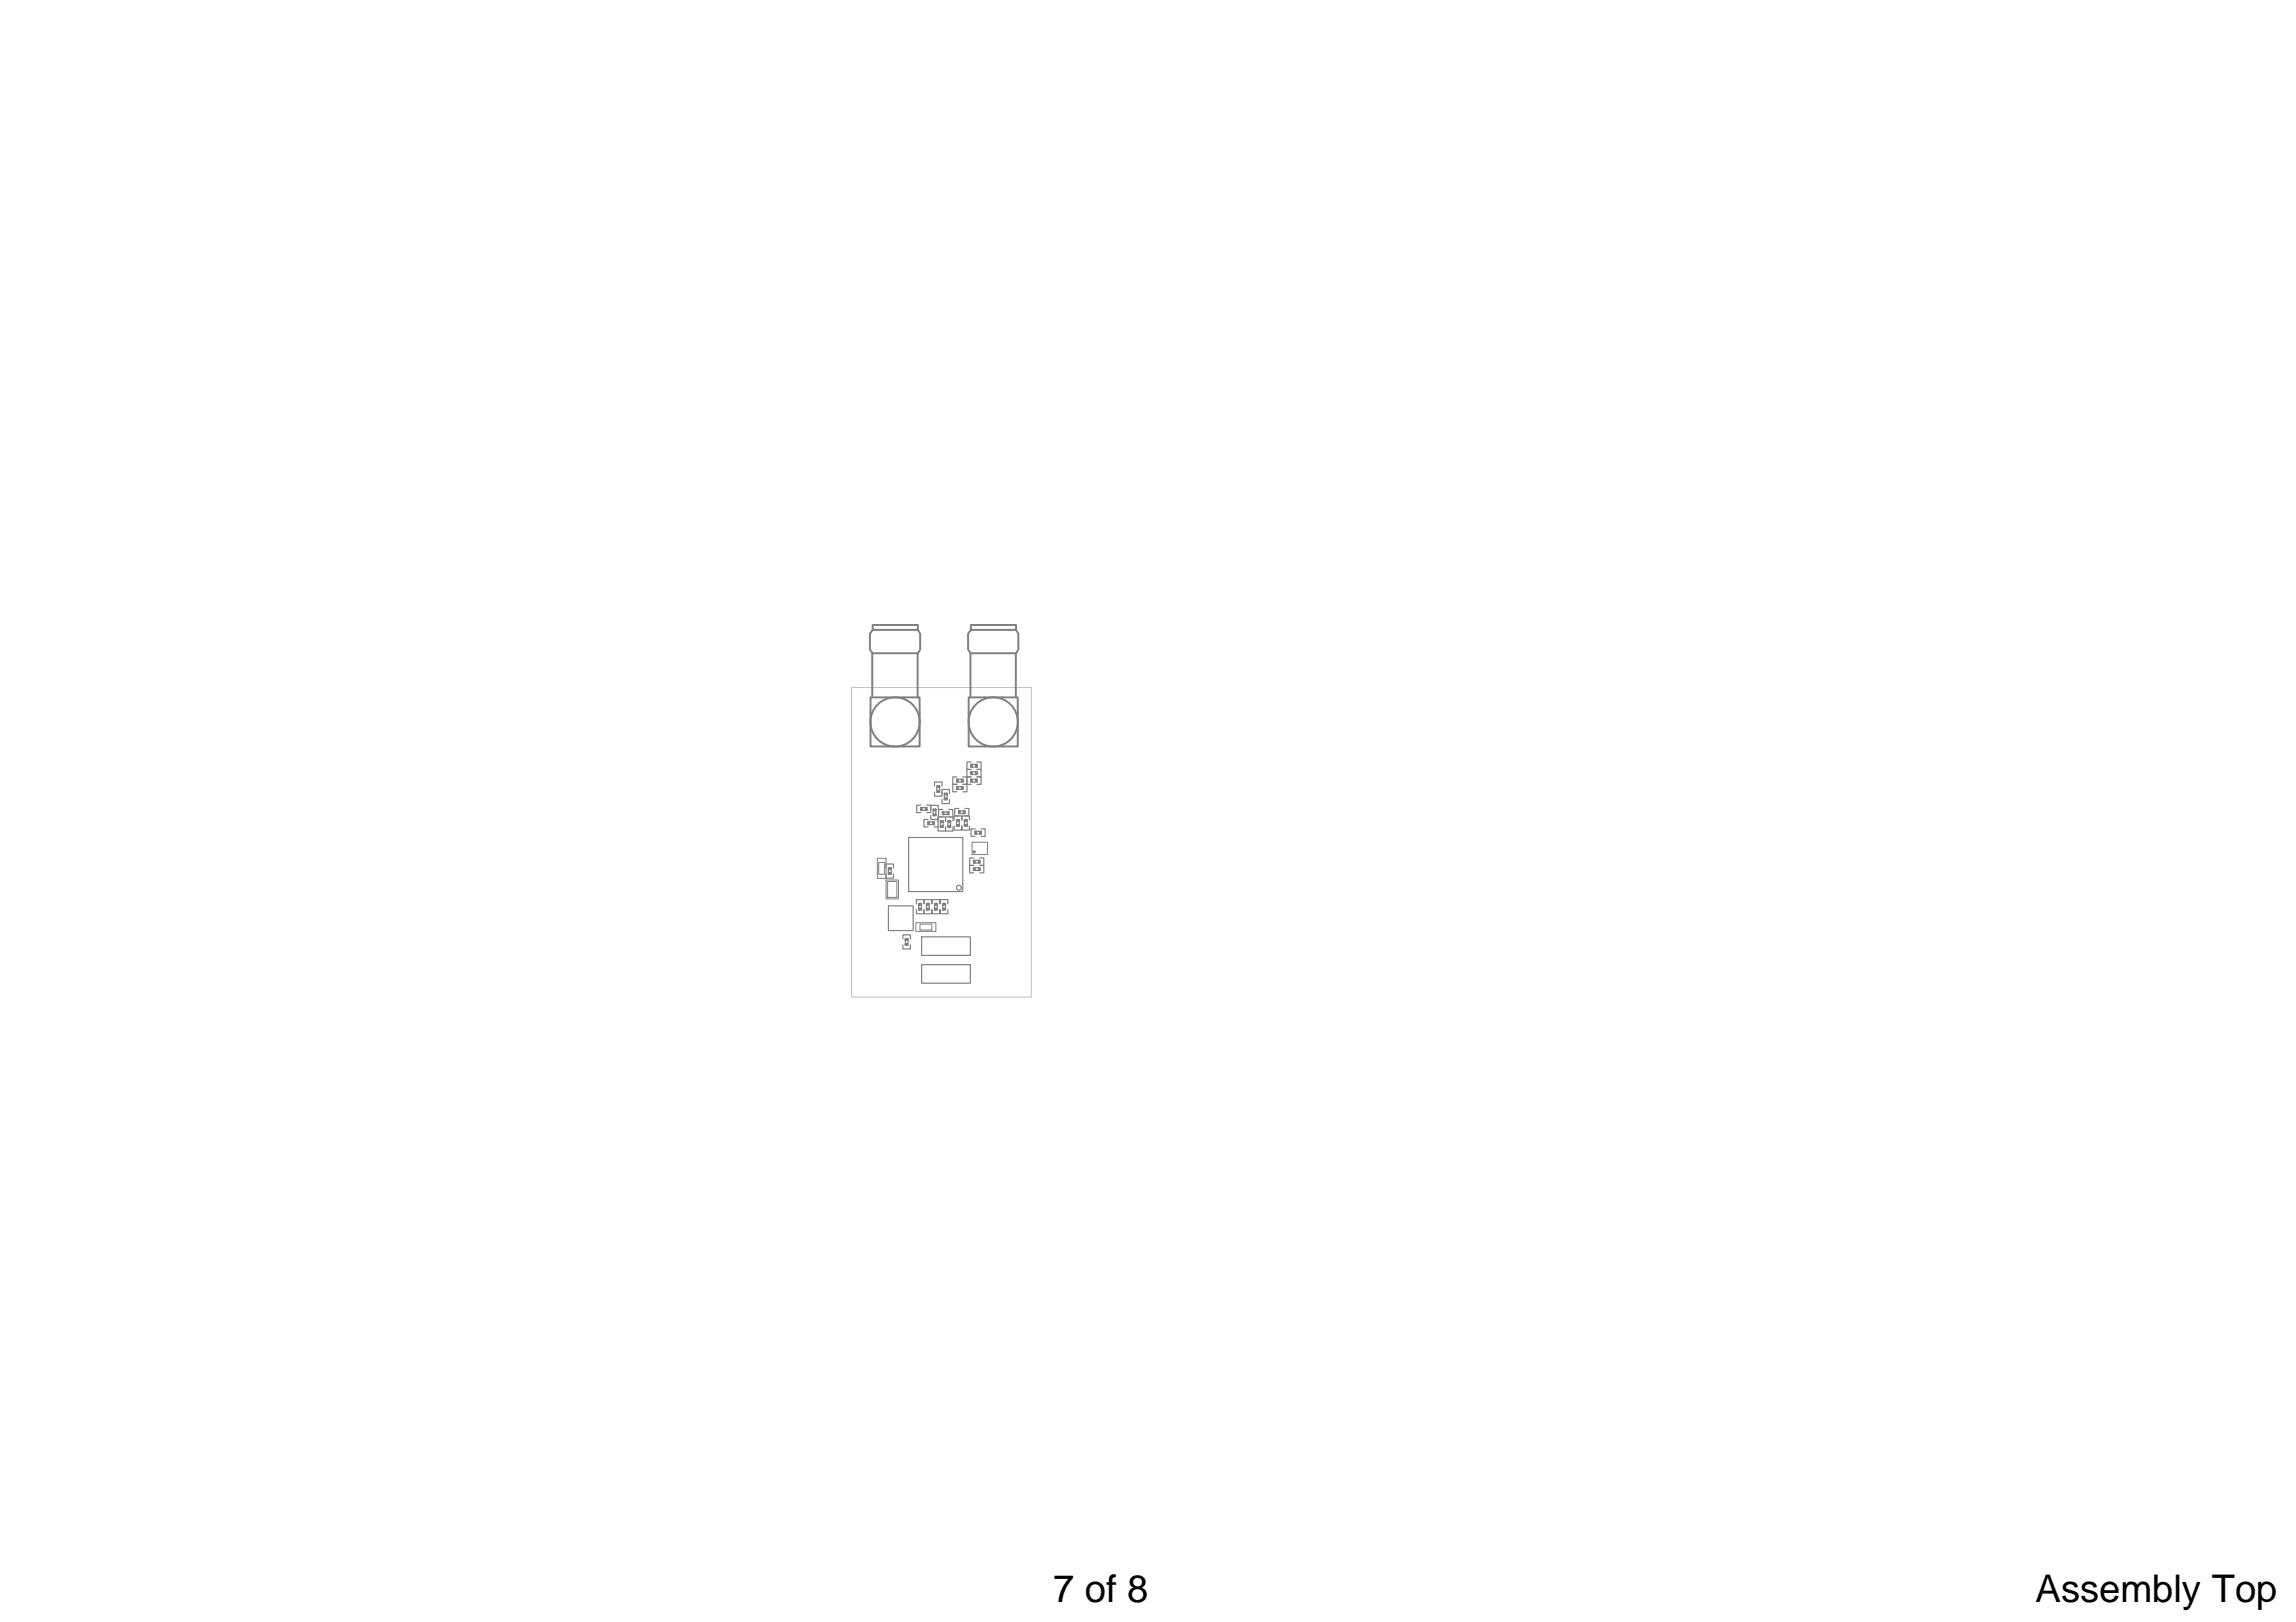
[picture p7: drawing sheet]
<svg xmlns="http://www.w3.org/2000/svg" width="297mm" height="210mm" viewBox="0 0 297 210" stroke-linecap="round" stroke-linejoin="round" font-family="sans-serif">
<defs><g id="words">
<g font-size="16.6" fill="#808080">
<text x="111.9" y="95">RX</text>
<text x="124.6" y="95">TX</text>
</g>
<text font-size="8.2" fill="#808080" x="117" y="114.8">U1</text>
<text font-size="7" fill="#808080" x="119.2" y="127.2">J1</text>
<g font-size="4.9">
<text x="136.2" y="207.4">7 of 8</text>
<text x="263.4" y="207.4">Assembly Top</text>
</g>
<text font-size="2.7" fill="#808080" x="113.4" y="113.3">C8</text>
<g font-size="1.3" fill="#808080">
<text x="123.2" y="101.5">LHF0CHF1</text>
<text x="125" y="99.6">CHF2</text>
<text x="125" y="100.5">LHF1</text>
<text x="118.5" y="105.1">CC1</text>
<text x="119.5" y="107">C2</text>
<text x="121.4" y="105.7">L3CB</text>
<text x="123.2" y="102.4">CHF0</text>
<text x="125.4" y="112">C14</text>
<text x="125.4" y="112.9">C15</text>
<text x="125.5" y="108.2">C12</text>
</g>
<g font-size=".7" fill="#808080">
<text x="121.6" y="102.9" transform="rotate(-90 121.6 102.9)">C4x2 C4x1</text>
<text x="122.6" y="103.9" transform="rotate(-90 122.6 103.9)">C3x2 C3x1</text>
<text x="115.4" y="113.5" transform="rotate(-90 115.4 113.5)">C7x2 C7x1</text>
<text x="119.3" y="118.1" transform="rotate(-90 119.3 118.1)">C5x1 C5x2</text>
<text x="120.3" y="118.1" transform="rotate(-90 120.3 118.1)">C10x1 C10x2</text>
<text x="121.3" y="118.2" transform="rotate(-90 121.3 118.2)">C11x1 C11x2</text>
<text x="122.4" y="118.1" transform="rotate(-90 122.4 118.1)">C9x1 C9x2</text>
<text x="117.5" y="122.7" transform="rotate(-90 117.5 122.7)">C13x1 C13x2</text>
</g>
</g></defs>
<path d="M110.2 89h23.2v40h-23.2z" fill="none" stroke="#c0c0c0" stroke-width=".13"/>
<path d="M114.6 113.9h1.6v2.4h-1.6zM114.8 114.1h1.2v2h-1.2zM118.5 119.4h2.6v1.1h-2.6zM119 119.6h1.5v.7h-1.5zM125.8 109h2v1.6h-2z" fill="none" stroke="#808080" stroke-width=".13"/>
<g fill="none" stroke="#808080" stroke-width=".15">
<path d="M125.6 98.6h-.5v1h.5h-.5v.9h.5h-.5v1h.5M126.4 98.6h.5v1h-.5h.5v.9h-.5h.5v1h-.5M114.9 117.2h3.2v3.2h-3.2zM119.1 104.2h-.5v1h.5M119.9 104.2h.5v1h-.5M120 106.4h.9M120.1 106h-.6v1h.6M120.4 105.5v.5h1v-.5M120.4 104.8v-.6h1v.6M120.7 104.7v.9M120.8 106h.6v1h-.6M121.1 104.7v.9"/>
<path d="M121.4 106.3v-.6h.9v.6v-.6h1v.6M121.4 107v.5h.9v-.5v.5h1v-.5M121.7 106.2v.9M122 104.8h-.6v.9h.6M122 106.2v.9M122.6 106.2v.9M122.7 104.8h.6v.9h-.6M123 106.2v.9M123.4 106.9v.5h1v-.5M123.4 106.1v-.5h1v.5M123.7 106.1v.8M123.8 100.5h-.5v1h.5h-.5v1h.5"/>
<path d="M124.1 104.6h-.6v1h.6M124.1 106.1v.8M124.5 106.9v.5h.9v-.5M124.5 106.1v-.5h.9v.5M124.6 100.5h.5v1h-.5h.5v1h-.5M124.8 106.1v.8M124.8 104.6h.5v1h-.5M125.1 106.1v.8M126 111h-.6v1h.6h-.6v1h.6M126.2 107.3h-.6v.9h.6M126.7 111h.6v1h-.6h.6v1h-.6M126.9 107.3h.6v.9h-.6"/>
</g>
<g fill="#808080" stroke="#808080" stroke-width=".25">
<path d="M121.7 106.9v.1h.3v-.1zM121.7 106.3v.1h.3v-.1z"/>
<path d="M122.7 106.3v.1h.2v-.1zM122.7 106.9v.1h.2v-.1z"/>
<path d="M120.8 104.8v.1h.2v-.1zM120.8 105.4v.1h.2v-.1z"/>
<path d="M124.8 106.1v.2h.3v-.2zM124.8 106.8v.1h.3v-.1z"/>
<path d="M123.8 106.1v.2h.3v-.2zM123.8 106.8v.1h.3v-.1z"/>
</g>
<path d="M112.6 94.6v2h2.1M114.7 90.2h-2.1v2.1M116.9 90.2h2.1v2.1M119 94.6v2h-2.1M125.3 94.6v2h2.1M127.4 90.2h-2.1v2.1M129.6 90.2h2.1v2.1M131.7 94.6v2h-2.1" fill="none" stroke="#808080" stroke-width=".25"/>
<circle cx="126" cy="110.2" r=".11" fill="none" stroke="#808080" stroke-width=".2"/>
<use href="#words"/>
</svg>
